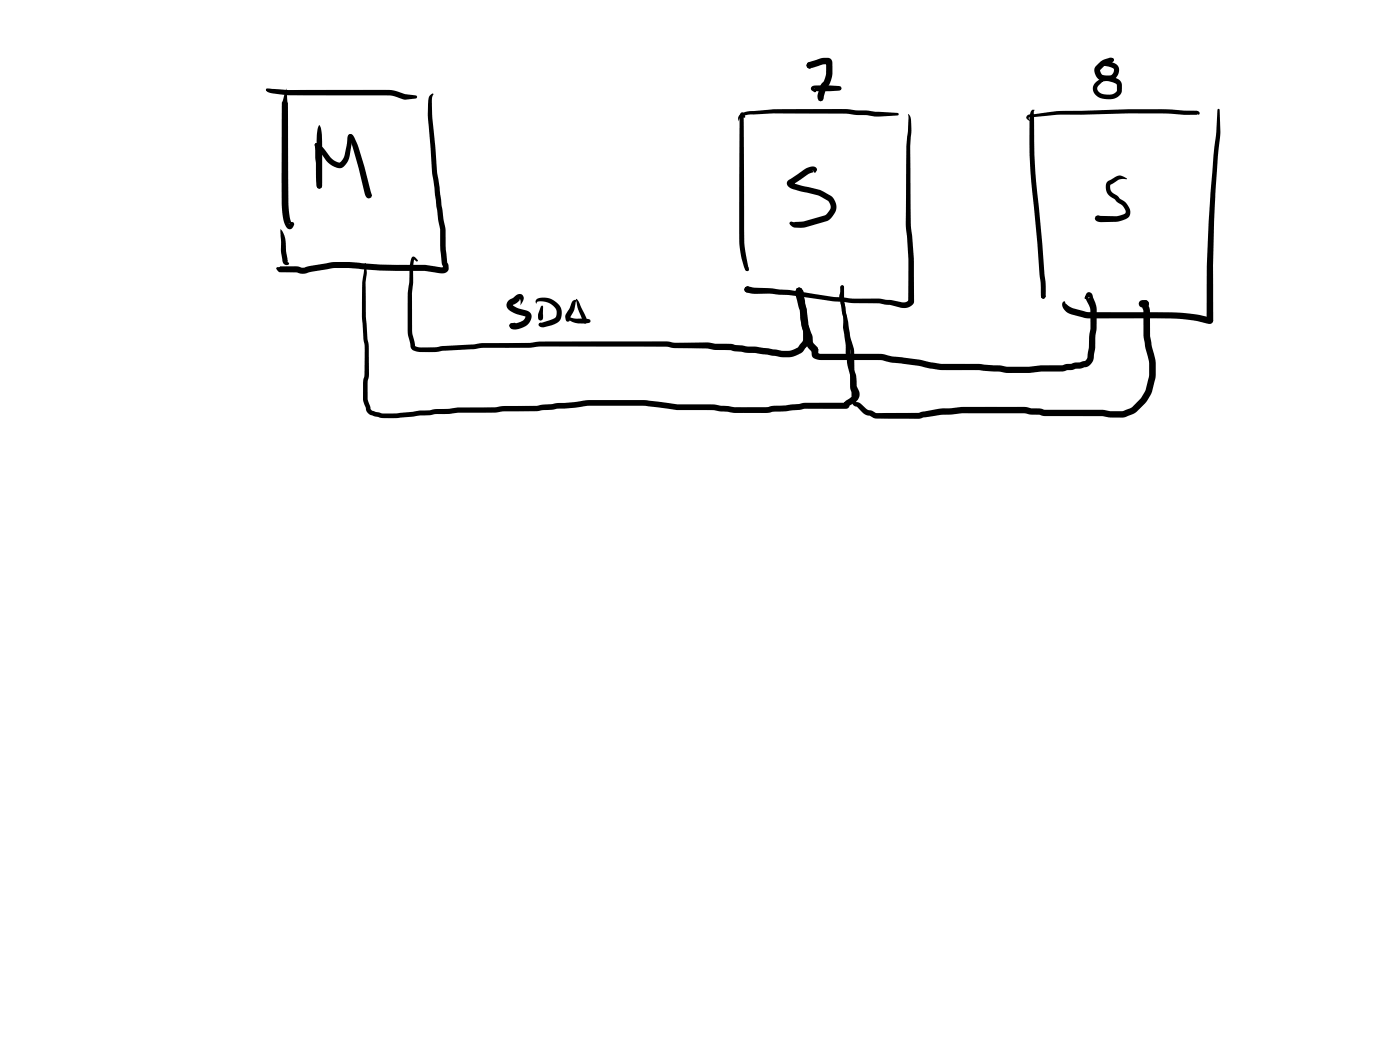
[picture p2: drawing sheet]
<svg xmlns="http://www.w3.org/2000/svg" width="285mm" height="214mm" viewBox="0 0 285 214" stroke-linecap="round" stroke-linejoin="round" font-family="sans-serif">
<g fill="#000">
<path d="M54.2 18.1l.5-.1 4.1 .3h19.5a9.4 9.4 0 0 1 4.2 .9l2.3 .3v.5l-.2 .1a4.3 4.3 0 0 1-3.4-.2l-1.9-.5h-16.8a26.3 26.3 0 0 1-8-.7l-.4-.4zM54.2 18.1h.2l.3 .1-.1 .3-.2 .1-.3-.2zM54.3 18.1l.6 .2-.5 .2-.2-.2zM58.3 18l.3 3 .1 20.5a9.1 9.1 0 0 0 .7 4.1l-.3-.2-.3 .1 .7-.3 .3 .1a.89 .89 0 0 1-.4 1.2 .89 .89 0 0 1-1.2-.4 9.7 9.7 0 0 1-.8-4.6v-20.6zM87.6 19.3l.5-.3 .2 .2-.4 1 .1 3.6 1 11.4 1.3 9.3a14.3 14.3 0 0 1 .4 5.4l.3 3.6a1.35 1.35 0 0 1 .2 1.7 1.35 1.35 0 0 1-1.7 .4l-1.1-.2a38.3 38.3 0 0 0-7.9-.2l-3.3-.1-6.7-.5a11 11 0 0 0-3.9 .2l-3.7 .7a2.94 2.94 0 0 1-2.5 0l-3.5-.1-.7-.7 .1-.2 .7-.1v-.2h3.6a2.04 2.04 0 0 0 2 .1l3.8-.7a15.9 15.9 0 0 1 4.7-.3 96.3 96.3 0 0 0 14.5 .6l4.7 .5-.1 .3v-.5l-.3-.7-.3-3.6a13.8 13.8 0 0 0-.4-5.2l-1.2-9.4-.7-9.6a14.2 14.2 0 0 1 .1-6.2zM164.4 12.8l1.8-.6a3.5 3.5 0 0 1 3-.2l.3 .8a7 7 0 0 1-.9 4.7l-.4 .6-.7 2.4-.4 .1a1.04 1.04 0 0 1-.6-1.2l.6-2.1 .7-.9a6.5 6.5 0 0 0 .4-3.6l.3 .3-1.1 .1-2.5 .8-.5-.2-.2-.5zM164.4 12.8l.5-.2 .3 .1-.3-.1 .7 .7-.4 .3a.42 .42 0 0 1-.2 .4 .42 .42 0 0 1-.5-.1l-.3-.6zM165.2 17.7l.8-.3h3l1.9 .1 .3 .2 .2 .3-.2 .3-.3 .2-3.1 .1-2.1-.1 .2-.2v-.3l.2 .6-.2 .2-.8-.5zM225.3 12.7l.6-.4 .2-.4h.5l.2 .3-.2 .3zM226.1 11.9l.3-.1 .2 .1 .2 .2-.2 .4-.2 .1-.3-.1-.2-.3zM223.5 13.1l.9-.8 1.6-.6a.55 .55 0 0 1 .6 .2 .55 .55 0 0 1 .1 .6l-.5 .1 .3 .1-.1 .1-1.5 .6-.9 .9v.2a1.06 1.06 0 0 0 1.4 .9h.3a.89 .89 0 0 0 1-.7 .57 .57 0 0 0-.2-.9l-2-.5-.5 .7a.81 .81 0 0 1 .3-1.3h.3a3.3 3.3 0 0 1 2.7 .4 2.04 2.04 0 0 1-.7 3.2 2.93 2.93 0 0 1-3.4-.7l-.1-.3a1.56 1.56 0 0 1 0-1.8zM223.1 16.7a3 3 0 0 1 2.3-.9l1.1-.2-2 .9-.7 .8a1.08 1.08 0 0 0-.3 1.2 1.08 1.08 0 0 0 1.1 .7l1.3 .1a1.57 1.57 0 0 0 1.5-.9v-1.1l-.2-.3-1.6-.5-1.2 .1-.3-.1-.1-.3a1.69 1.69 0 0 1 1.8-.6 2.64 2.64 0 0 1 2.5 1.3l.1 1.5a2.32 2.32 0 0 1-2.5 1.8 2.97 2.97 0 0 1-3.3-1.6l-.1-1z"/>
<path d="M64.2 29.2l.5 .1 .1 .3a7.8 7.8 0 0 0 .1 3.5l.3 3.3 .4 1.5-.2 .4-.4 .1-.3-.1a5.9 5.9 0 0 1-.4-3l-.2-5.8zM64.2 29.2l.4-.1a3.5 3.5 0 0 1 1.7 1.6l1 1.3a2.96 2.96 0 0 0 1.9 1.1l.1-.1a3.3 3.3 0 0 0 1.1-2.3l.4-2.9 .2-.4 .3-.1 .4 .1 .1 .4-.2 .4 .1-.1-.1 .9a11 11 0 0 1-.9 4.1 1.78 1.78 0 0 1-2.9 .8l-.6-.4a6.4 6.4 0 0 1-1.8-2.2l-1.2-1.6zM65 25.5l.3 .5 .2 1.4 .1 8.6v1.9l-.2 .4-.4 .1-.4-.1-.1-.4-.1-1.9 .1-8.6 .2-1.4zM71 27.4l.6-.1 .4 .4a23.3 23.3 0 0 1 2.2 6.2l1.5 5.9-.1 .4a.89 .89 0 0 1-1.3-.8 57.7 57.7 0 0 0-3.1-11l-.1-.2h.2l-.3-.1-.1-.3zM150.6 23.4l1-.5 1.1-.3a95 95 0 0 1 14.1-.4h5.7l1.9 .3h2.3l1.5 .3 4.5 .2 .3 .3-.3 .2-4.2 .2-6.3-.6h-5.4a135.9 135.9 0 0 0-14.2 .2 2.09 2.09 0 0 0-2.1 1l-.1 .4-.1-.7zM150.8 23.1a.48 .48 0 0 1 .5-.2 .48 .48 0 0 1 .3 .5l.2 .4-.2 .2-.5-.4h.1l.2-.1 .1 25.8 1 5.6-.4 .3-.4-.3a19.9 19.9 0 0 1-1.2-8.1l.1-21.8zM160.4 36.8l2.8-1.9a2.56 2.56 0 0 1 3-.7l.1 .4-.2 .5h-.3l-.3-.4 .2 .3-1.1 .4-3.4 2.3 .2-.3-.1-.3 1.8 .7 3.8 .9 2.2 1.1a2.69 2.69 0 0 1 .7 3.8 2.96 2.96 0 0 1-1.4 1.4l-4.8 1.4a3.5 3.5 0 0 1-2.1-.1l-.4-.3a.65 .65 0 0 1-.3-.8l2.9-.1 4.3-1.3 .8-.8a1.48 1.48 0 0 0-.2-2.1l-2-1.1-3.8-.9-2.1-.7a.92 .92 0 0 1-.3-1.4zM184.9 23.2h.1a2.24 2.24 0 0 1 .5 2.2 211.4 211.4 0 0 0 .1 21.6l.5 5.7v8.7a2.27 2.27 0 0 1-3 1.2l-1.9-.5-1-.1a11 11 0 0 0-4-.3h-2.6l-4.2-.4a82.5 82.5 0 0 0-16.4-1.5l-1.3-.5-.2-.4 .2-.4 .5-.2 1.5 .3 2.9 .1a104.2 104.2 0 0 1 12.4 1.7l4.6 .4h2.6a18.9 18.9 0 0 1 4.9 .3l2.3 .4a1.55 1.55 0 0 0 1.6-.3l-.1 .2 .1-8.6-.6-7.3 .1-15.8 .4-3zM209.2 23.5l.7-.2a46.5 46.5 0 0 1 10.4-.7 166.5 166.5 0 0 1 18.4-.3l5 .2 .5 .3 .1 .3-.3 .3-.3-.3 .1 .2-.2 .1h-2.5l-2.5-.2a180.5 180.5 0 0 0-18.3 .2 63.9 63.9 0 0 0-10.4 .4l-.5 .2 .4 .7-.4-.2a.56 .56 0 0 1-.4-.4 .56 .56 0 0 1 .2-.6zM210 22.5l.3-.2 .4 .1-.2 .3v.4a165.4 165.4 0 0 0 1 19l1.2 13.8a16.8 16.8 0 0 1 .2 4.5l-.2 .3-.3 .1-.3-.1-.2-.4v-2.5l-1.4-15.6a95.2 95.2 0 0 1-.7-19.2zM225.5 37l2.3-1.3 .8 .2 .9 .5-.1 .1-.8-.1-.8 .2-1.7 1.1a1.5 1.5 0 0 0 .8 1.8l.6 .4 .5 .5a3.5 3.5 0 0 1 2.1 2.7v.2a1.35 1.35 0 0 1-.9 1.3l-1.9 .6h-3.4a.84 .84 0 0 1-.8-1.2l.4-.2 .7 .2h3.2l1.4-.4 .4-.3a1.99 1.99 0 0 0-.9-1.6l-1.9-1.5a2.32 2.32 0 0 1-.9-3.2zM247.9 22.2h.4v.2l.2 5a294.3 294.3 0 0 0-1.5 37.8v.1a.71 .71 0 0 1-.7 .6l-.4-.2-.2-.7v.2a304.5 304.5 0 0 1 1.9-37.8z"/>
<path d="M57.1 46.6a3.4 3.4 0 0 1 1 2.2l.4 4.5 .3 .2a.48 .48 0 0 1-.3 .4 .48 .48 0 0 1-.5 0l-.3-.3-.2-.8a11.7 11.7 0 0 1-.3-3.9zM74.3 53.7l.1-.2 .1 .2a8.2 8.2 0 0 1-.1 3.8l.1 6.9 .3 4.8a12.3 12.3 0 0 1 .3 4.3v3l-.3 1.5 .1 3.3 .5 2 .4 .3 1.9 .6h2.2l5.5-.6 2.2-.1a9.6 9.6 0 0 1 3.7-.3l1.9-.2 7.6-.1 1.8-.2 6.7-.1 4.2-.5 4.6-.4a34.8 34.8 0 0 1 7.5-.2h5.7l3.4 .4a39.6 39.6 0 0 0 9.3 .4h1.3l4.3 .6h6.4l1.5-.3 5.2-.3 1-.3h8.5l-.3 .1-.2 .3 .3-.6 1.6-1.1 .2-.3-.6-1.5v-.8a12.1 12.1 0 0 0-.7-4l-.3-2.2v-1.7l-.5-3.4v-2.2l-.6-3v-.7l.2 .1-.3-.2-.1-.3 .3-1.1-.1-.9 .1-.3 .3-.1 .2 .1 .1 .3-.3 2-.1-.2 .4 .4v.9l.3 .9 .4 4.2 .6 4a17.8 17.8 0 0 0 1.2 5.8l.1 2.1 .3 .7a1.94 1.94 0 0 1-.9 2.8l-.8 .5a.75 .75 0 0 1-.8 .6h-8.4l-1 .3-5.4 .3-1.4 .3h-6.4l-4.3-.6h-5.7a18.6 18.6 0 0 1-5.1-.5l-3.5-.4h-8.2a20 20 0 0 0-5.7 .4l-3.5 .2-4.3 .5-6.7 .1-1.8 .2h-7.5l-1.9 .3h-2.7l-1.2 .2-2 .1-4.8 .5h-2.9l-1.3-.3a2.24 2.24 0 0 1-2-1.3l-.6-2.2v-3.6l.3-1.1v-1.5a20.4 20.4 0 0 0-.1-5.6l-.1-.4a71.9 71.9 0 0 1-.3-10.7zM83.9 52.3h.5l.7 .8-.3 .2-.6-.5 .1-.1-.2 1.5v3.3l-.2 2.2 .1 8.2 .6 2.7-.1-.1 1.6 .2a12.9 12.9 0 0 0 4.1-.3l6.6-.3a14.8 14.8 0 0 1 4.4-.2l6.7-.1 2.4-.3h25.4l1.7 .3 6.5-.1 1.8 .3h3.1l3.3 .5 1.7 .1 2.6 .3 2.9 .5a4.5 4.5 0 0 0 3.2-.7l1-1.5v-1.8l-.5-2.4-.1-1.8-.6-3.5 .1 .1-.4-.6 .2-.5 .5-.2 .5 .2 .4 .8 .6 3.5v1.8l.6 2.5v2.3l-.3 .7-.6 .6a4.7 4.7 0 0 1-4.7 1.8l-2.9-.5-2.6-.3-1.7-.1-3.2-.5h-3.2l-1.7-.3-6.6-.1-1.6-.3-25.3-.1-2.5 .3h-6.7a22.4 22.4 0 0 0-5.3 .3l-5.6 .3a13.3 13.3 0 0 1-4.6 .3l-.5-.1a1.41 1.41 0 0 1-1.6-1.2l-.6-2.7v-8.1l.3-2.2 .1-3.3zM152 54.4a.42 .42 0 0 1 .4 .2 .42 .42 0 0 1 0 .4l-.3 .2-.2-.1-.1-.3zM151.7 58.5l.7-.2 .6 .5 .8 .3 .1 .1-.3 .3h-1.6l-.3-.2-.2-.4zM162.2 58.7l.5-.2 .5 .2 .2 .5 .1 .9 .7 2.9 .4 3.2 .8 2.2 .1 1.3 .6 .7a1.02 1.02 0 0 1 .3 1.3 1.17 1.17 0 0 1-1.5-.5l-.5-.6-.3-.7-.1-1.2-.8-2.2-.4-3.4-.7-2.5a2.73 2.73 0 0 1 .1-1.9zM171.2 58.2l.3-.1 .2 .1 .1 .3a27.7 27.7 0 0 0 .9 7.5l.4 2.6 .8 2.7 .1 7.5a6.9 6.9 0 0 1 .3 2.9l.1 .2 .8 .2 1.4 1.3 .9 .2 .9 .5h8.6l4.2-.9 2.6-.1a57.4 57.4 0 0 1 9.6-.3l5.3 .1 1.3 .2 1.8 .1 .9 .2h11.8a11.8 11.8 0 0 0 4.1 .3l2-.9a8.8 8.8 0 0 0 2.5-3.1l.2-.3a12.3 12.3 0 0 0-.2-9l-.3-2-.1-5.3a2.06 2.06 0 0 1 0-1.8 .83 .83 0 0 1 1 .1 .83 .83 0 0 1 .2 1l.2 .9 .1 5.1 .3 2.2a13.1 13.1 0 0 1-.1 9.5l-1 1.7-1.9 2-.7 .4-2 .8a11.2 11.2 0 0 1-4.2-.3h-11.9l-1.1-.3h-1.8l-1.5-.3h-12.4l-2.4 .3a19.4 19.4 0 0 0-5.1 .6l-1.4 .3-8.8-.1-1.1-.6-1.1-.3-1.5-1.5a1.24 1.24 0 0 1-1.1-1.3v-1.7l-.3-1v-7.6l-.7-2.5-.5-3-.4-1.8a16.2 16.2 0 0 1-.3-5.7zM103.9 65.9l.9-.2 .2 .2-.5 .5 .2-.1-.1 .4-.4 .1-.4-.2-.1-.3zM103.5 61.2l1.4-.9a.98 .98 0 0 1 1.5-.2 .98 .98 0 0 1-.1 1.5l-.3 .6v-.5a.44 .44 0 0 0-.2-.7l-.1 .1h.2l-1.5 1.1 1.1 .6 1.6 .4a1.41 1.41 0 0 1 1.1 1 1.41 1.41 0 0 1-.4 1.4 3.6 3.6 0 0 1-3.8 1.3 .62 .62 0 0 1-.2-.6 .62 .62 0 0 1 .4-.5l.5 .2-.1-.2h.5l.9-.3 .6-.4 .4-.6a8.4 8.4 0 0 1-3.6-1.6 1.22 1.22 0 0 1 .1-1.7zM109.3 60.9a3.7 3.7 0 0 1 5.1 2.6 2.34 2.34 0 0 1-2.1 2.7l-1.9 .4a.62 .62 0 0 1-.6-.8l2.2-.6 1.2-.6a2.01 2.01 0 0 0-1.3-2.8 2.75 2.75 0 0 0-2.6-.3l-.1 .4-.2-.6zM110.1 62.4l.3-.2 .2 .2v1.7a.93 .93 0 0 1-.5 1.2 .98 .98 0 0 1-.5-1.3zM115.4 64.6l.2-.1a7.8 7.8 0 0 0 3.5 .4l1 .2 .2 .3-.2 .2a4.9 4.9 0 0 1-4.7-.8z"/>
<path d="M116.6 61.3l.5-.3 .2 .3-.4 1.7-.8 1.5-.2 .9-.3 .1a1.05 1.05 0 0 1-.5-1.3l.9-1.5zM117.2 61l.2-.1 .4 .4 1.2 2.6a2.03 2.03 0 0 1 .4 1.7l-.3 .3-.3-.4a12.3 12.3 0 0 1-1.6-4.5zM165.4 70.7l.5-.2a1.09 1.09 0 0 1 .7 1.4v.3l-.2-.4 .7 .2 12.5 .1 2 .5 5.6 .6 4.3 .9h2.6a56.8 56.8 0 0 1 8.9 .3l2.1 .3h4.4l2.4-.3h4.3l4.7-.9 .5-.7 .6-5.9v-3.8l-.9-2.1v-.6a.44 .44 0 0 0 .7 .2l-.8 .3-.1-.1-.1-.2 .3-.5a.78 .78 0 0 1 .9-.5 .78 .78 0 0 1 .5 .9 5.4 5.4 0 0 1 .8 2.6v3.8l-.2 1.3a11.8 11.8 0 0 1-.3 3.8 2.39 2.39 0 0 1-2 2.8l-.8 .2-1 .1-2.8 .5h-4.2l-2.4 .3h-3.7l-3.6-.3a59.4 59.4 0 0 0-10.1-.2l-2.8-.4-2.4-.5-5.6-.7-2.1-.5h-11.9a1.7 1.7 0 0 1-2.1-1.2l-.1-.9zM212.1 59.2h.4l.3 1.1-.1 .4-.3 .1-.4-.3zM232.1 61.3a1.17 1.17 0 0 1 1.8 .6 1.08 1.08 0 0 1-1 .7 1.08 1.08 0 0 1-1.1-.7zM216.4 61.5l.4-.1a2.23 2.23 0 0 0 1.7 1.4l3.2 .8a250.5 250.5 0 0 1 20.5 .3l4 .7h-.2h.3l.5 .2 .2 .4a.89 .89 0 0 1-1.3 .7 32.9 32.9 0 0 0-10-1.1h-14.3l-3.2-.8a2 2 0 0 1-1.8-2.5z"/>
<circle cx="64.5" cy="29.5" r=".38"/>
<circle cx="152.1" cy="54.9" r=".33"/>
<circle cx="212.4" cy="60.4" r=".47"/>
</g>
</svg>
